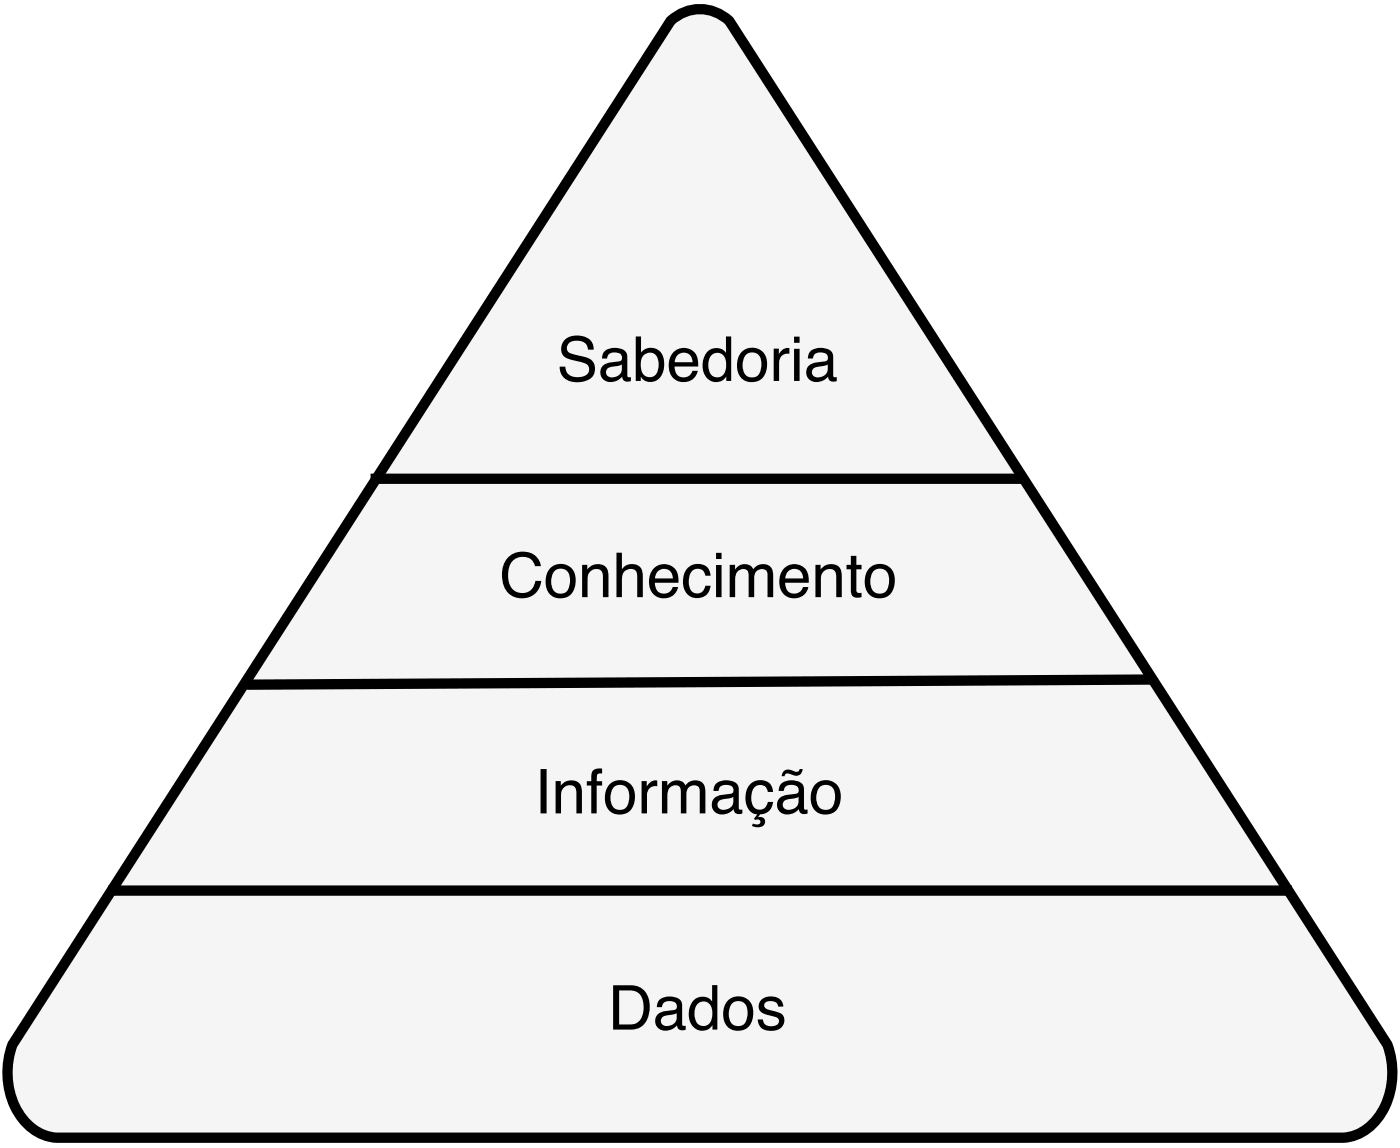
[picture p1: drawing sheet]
<svg xmlns="http://www.w3.org/2000/svg" width="96mm" height="79mm" viewBox="0 0 96 79" stroke-linecap="round" stroke-linejoin="round" font-family="sans-serif">
<path d="M46 1.4a2.91 2.91 0 0 1 4 0l45.1 70.2a5.2 5.2 0 0 1-1.4 5.7l-1 .6-.6 .1h-88.2a3.8 3.8 0 0 1-3.3-3.4 5.6 5.6 0 0 1 .3-3z" fill="#f5f5f5"/>
<path d="M46 1.4a2.91 2.91 0 0 1 4 0l45.1 70.2a5.2 5.2 0 0 1-1.4 5.7l-1 .6-.6 .1h-88.2a3.8 3.8 0 0 1-3.3-3.4 5.6 5.6 0 0 1 .3-3zM25.4 32.8h44.8M79 46.6l-62.1 .3M7.4 61h81.1" fill="none" stroke="#000" stroke-width=".71" stroke-linecap="butt"/>
<g fill="#000">
<path d="M34.8 38.3a1.32 1.32 0 0 1 1.3-.5 1.32 1.32 0 0 1 1 1h-.4a.94 .94 0 0 0-1.1-.6 .94 .94 0 0 0-.8 .9 1.15 1.15 0 0 0 1 1.5 .91 .91 0 0 0 .9-.8h.4a1.36 1.36 0 0 1-1.6 1.2 1.36 1.36 0 0 1-1.1-1.6 1.67 1.67 0 0 1 .4-1.1zM38.1 39.1a1.05 1.05 0 0 0 .1 1.6 .69 .69 0 0 0 .9-.9 .65 .65 0 0 0-.3-.7 .65 .65 0 0 0-.7 0zM37.7 39a1.06 1.06 0 0 1 1.3-.2 1.06 1.06 0 0 1 .4 1.3 1.02 1.02 0 0 1-1.1 .9 1.02 1.02 0 0 1-.9-1.1l.1-.7zM39.9 38.7h.4v.3a.78 .78 0 0 1 .9-.3 .78 .78 0 0 1 .5 .8v1.4h-.4v-1.4a.52 .52 0 0 0-.5-.5 .52 .52 0 0 0-.5 .6v1.3h-.4zM42.3 37.9h.3v1.1a.78 .78 0 0 1 .9-.3 .78 .78 0 0 1 .6 .8v1.4h-.4v-1.4a.52 .52 0 0 0-.5-.5 .52 .52 0 0 0-.6 .5v1.4h-.3zM44.8 39a1.01 1.01 0 0 1 1.2-.2 1.01 1.01 0 0 1 .5 1.1h-1.6a.63 .63 0 0 0 .5 .8 .63 .63 0 0 0 .7-.5h.4a1.01 1.01 0 0 1-1.2 .8 1.01 1.01 0 0 1-.8-1.1l.1-.7zM45.1 39.2l-.2 .4h1.2a.61 .61 0 0 0-.3-.6 .61 .61 0 0 0-.7 .2zM47.1 39a.91 .91 0 0 1 1-.3 .91 .91 0 0 1 .6 .8h-.4a.57 .57 0 0 0-.6-.5 .57 .57 0 0 0-.5 .7 .69 .69 0 0 0 .1 .7 .69 .69 0 0 0 .7 .2l.2-.1 .1-.4h.4a.96 .96 0 0 1-1.1 .9 .96 .96 0 0 1-.8-1.1l.1-.7zM49.1 38.7h.4v2.2h-.4zM49.1 37.9h.4v.4h-.4zM50 38.7h.4v.3a.72 .72 0 0 1 1.2 0 .73 .73 0 0 1 .9-.3 .73 .73 0 0 1 .5 .7v1.5h-.4v-1.5a.48 .48 0 0 0-.6-.4 .48 .48 0 0 0-.3 .6v1.3h-.4v-1.4a.46 .46 0 0 0-.4-.5 .46 .46 0 0 0-.5 .5v1.4h-.4zM53.7 39a1.01 1.01 0 0 1 1.2-.2 1.01 1.01 0 0 1 .5 1.1h-1.6a.63 .63 0 0 0 .5 .8 .63 .63 0 0 0 .7-.5h.4a1.01 1.01 0 0 1-1.2 .8 1.01 1.01 0 0 1-.8-1.1l.1-.7zM54 39.2l-.2 .4h1.3a.61 .61 0 0 0-.4-.6 .61 .61 0 0 0-.7 .2zM55.9 38.7h.3v.3a.78 .78 0 0 1 1-.3 .78 .78 0 0 1 .5 .8v1.4h-.4v-1.4a.52 .52 0 0 0-.5-.5 .52 .52 0 0 0-.5 .6v1.3h-.4zM58.3 38.1h.4v.6h.3v.3h-.3v1.5l.1 .1h.2v.3a.53 .53 0 0 1-.7-.4v-1.5h-.3v-.3h.3zM59.9 39.1a1.05 1.05 0 0 0 .2 1.6 .69 .69 0 0 0 .8-.9 .65 .65 0 0 0-.2-.7 .65 .65 0 0 0-.8 0zM59.6 39a1.06 1.06 0 0 1 1.3-.2 1.06 1.06 0 0 1 .4 1.3 1.02 1.02 0 0 1-1.1 .9 1.02 1.02 0 0 1-.9-1.1l.1-.7z"/>
<path d="M38.7 23.3a1.27 1.27 0 0 1 2 .4v.3h-.4a.78 .78 0 0 0-.6-.7 .78 .78 0 0 0-.8 .4 .44 .44 0 0 0 .4 .6l.7 .1a.87 .87 0 0 1 .8 1 .87 .87 0 0 1-.9 .8 1.15 1.15 0 0 1-1.5-1.1h.3l.1 .2a.91 .91 0 0 0 1.5 .2 .56 .56 0 0 0-.6-.7l-.4-.1a.81 .81 0 0 1-.8-.5 .81 .81 0 0 1 .2-.9zM41.6 25.3a.43 .43 0 0 0 .2 .6 .43 .43 0 0 0 .5-.1 .66 .66 0 0 0 .3-.8l-.8 .2zM41.4 24.1a1.07 1.07 0 0 1 1.6 .2v1.5h.2v.3a.42 .42 0 0 1-.6-.3 .77 .77 0 0 1-1 .4 .77 .77 0 0 1-.4-1l.1-.2a1.92 1.92 0 0 1 1.2-.3l.1-.1a.52 .52 0 0 0-.4-.5 .52 .52 0 0 0-.6 .3v.2h-.3zM43.6 23.1h.3v1.1a.91 .91 0 0 1 1.1-.3 .91 .91 0 0 1 .5 1.1 .97 .97 0 0 1-.3 .9 .97 .97 0 0 1-1.1 .2l-.2-.3v.3h-.3zM44.1 24.4a1.07 1.07 0 0 0 .2 1.4 .66 .66 0 0 0 .7-.1 .66 .66 0 0 0 .1-.7 .62 .62 0 0 0-.2-.7 .62 .62 0 0 0-.8 .1zM46.1 24.2a1.01 1.01 0 0 1 1.3-.2 1.01 1.01 0 0 1 .5 1.1h-1.7a.63 .63 0 0 0 .5 .8 .63 .63 0 0 0 .8-.5h.3a1.01 1.01 0 0 1-1.1 .8 1.01 1.01 0 0 1-.9-1.2l.2-.6zM46.4 24.4l-.2 .4h1.3a.61 .61 0 0 0-.4-.6 .61 .61 0 0 0-.7 .2zM48.7 24.4a1.02 1.02 0 0 0 .3 1.4 .66 .66 0 0 0 .8-.8 .62 .62 0 0 0-.3-.7 .62 .62 0 0 0-.8 .1zM48.6 24a.84 .84 0 0 1 1.2 .2v-1.1h.3v3h-.3v-.3a.91 .91 0 0 1-1.1 .3 .91 .91 0 0 1-.5-1.1 1.31 1.31 0 0 1 .4-1zM51.2 24.3a1.05 1.05 0 0 0 .1 1.5 .69 .69 0 0 0 .9-.8 .65 .65 0 0 0-.3-.7 .65 .65 0 0 0-.7 0zM50.8 24.2a1.06 1.06 0 0 1 1.3-.2 1.06 1.06 0 0 1 .4 1.3 1.02 1.02 0 0 1-1.1 .9 1.02 1.02 0 0 1-.9-1.2l.1-.6zM53 23.9h.4v.4a.64 .64 0 0 1 .7-.4v.3a.58 .58 0 0 0-.7 .6v1.3h-.4zM54.4 23.9h.4v2.2h-.4zM54.4 23.1h.4v.4h-.4zM55.7 25.3a.43 .43 0 0 0 .2 .6 .43 .43 0 0 0 .5-.1 .66 .66 0 0 0 .3-.8l-.8 .2zM55.5 24.1a1.07 1.07 0 0 1 1.6 .2v1.5h.3v.3a.42 .42 0 0 1-.6-.3 .77 .77 0 0 1-1 .4 .77 .77 0 0 1-.5-1l.2-.2a1.92 1.92 0 0 1 1.2-.3v-.1a.52 .52 0 0 0-.4-.5 .52 .52 0 0 0-.5 .3l-.1 .2h-.3z"/>
<path d="M37 52.7h.5v3h-.5zM38.1 53.5h.3v.3a.78 .78 0 0 1 1-.3 .78 .78 0 0 1 .5 .8v1.4h-.4v-1.4a.52 .52 0 0 0-.5-.5 .52 .52 0 0 0-.5 .6v1.3h-.4zM40.6 52.8l.3-.1h.4v.3a.29 .29 0 0 0-.4 .3v.2h.4v.3h-.4v1.9h-.4v-1.9h-.3v-.3h.3zM42.1 53.9a1.05 1.05 0 0 0 .2 1.6 .69 .69 0 0 0 .8-.9 .65 .65 0 0 0-.2-.7 .65 .65 0 0 0-.8 0zM41.7 53.8a1.06 1.06 0 0 1 1.4-.2 1.06 1.06 0 0 1 .4 1.3 1.02 1.02 0 0 1-1.1 .9 1.02 1.02 0 0 1-.9-1.1l.1-.7zM44 53.5h.3v.4a.64 .64 0 0 1 .7-.4v.4a.58 .58 0 0 0-.7 .6v1.2h-.3zM45.4 53.5h.3v.3a.72 .72 0 0 1 1.3 0 .73 .73 0 0 1 .8-.3 .73 .73 0 0 1 .5 .8v1.4h-.3v-1.5a.48 .48 0 0 0-.6-.4 .48 .48 0 0 0-.4 .7v1.2h-.3v-1.4a.46 .46 0 0 0-.5-.5 .46 .46 0 0 0-.4 .5l-.1 1.4h-.3zM49.2 55a.43 .43 0 0 0 .2 .5 .43 .43 0 0 0 .6-.1 .66 .66 0 0 0 .3-.8l-.8 .2zM49 53.8a1.07 1.07 0 0 1 1.6 .1v1.5l.3 .1v.2a.42 .42 0 0 1-.6-.3 .77 .77 0 0 1-1 .4 .77 .77 0 0 1-.4-1l.1-.1a1.92 1.92 0 0 1 1.2-.3l.1-.2a.52 .52 0 0 0-.5-.4 .52 .52 0 0 0-.5 .3l-.1 .1h-.3zM51.4 53.8a.91 .91 0 0 1 .9-.3 .91 .91 0 0 1 .7 .8h-.4a.57 .57 0 0 0-.6-.5 .57 .57 0 0 0-.5 .7 .69 .69 0 0 0 .1 .7 .69 .69 0 0 0 .7 .2l.1-.1 .2-.3h.4a.87 .87 0 0 1-.9 .8l-.1 .2a.35 .35 0 0 1 .4 .2 .35 .35 0 0 1-.2 .5l-.7-.1 .1-.2a.26 .26 0 0 0 .3 .1 .26 .26 0 0 0 .2-.3h-.3l-.1-.1 .2-.3a.95 .95 0 0 1-.8-1.1v-.4zM53.7 55a.43 .43 0 0 0 .2 .5 .43 .43 0 0 0 .5-.1 .66 .66 0 0 0 .3-.8l-.8 .2zM53.5 53.8a1.07 1.07 0 0 1 1.6 .1v1.5l.3 .1v.2a.42 .42 0 0 1-.6-.3 .77 .77 0 0 1-1.1 .4 .77 .77 0 0 1-.4-1l.1-.1a1.92 1.92 0 0 1 1.3-.3v-.2a.52 .52 0 0 0-.4-.4 .52 .52 0 0 0-.5 .3l-.1 .1h-.3zM53.7 52.9a.73 .73 0 0 1 .8 0h.2l.1-.2h.2a.57 .57 0 0 1-.9 .3h-.2l-.1 .2h-.2zM56.2 53.9a1.05 1.05 0 0 0 .2 1.6 .69 .69 0 0 0 .8-.9 .65 .65 0 0 0-.2-.7 .65 .65 0 0 0-.8 0zM55.8 53.8a1.06 1.06 0 0 1 1.4-.2 1.06 1.06 0 0 1 .4 1.3 1.02 1.02 0 0 1-1.1 .9 1.02 1.02 0 0 1-.9-1.1l.1-.7z"/>
<path d="M42.4 67.9v2.3a1.99 1.99 0 0 0 1.3-.1 1.45 1.45 0 0 0 0-2.1l-.5-.1zM42 67.5a2.54 2.54 0 0 1 2 .3 1.82 1.82 0 0 1-.1 2.6l-.7 .2h-1.2zM45.3 69.8a.43 .43 0 0 0 .2 .5 .43 .43 0 0 0 .6-.1 .66 .66 0 0 0 .3-.8l-.8 .2zM45.1 68.6a1.07 1.07 0 0 1 1.6 .1l.1 1.5 .2 .1v.3a.42 .42 0 0 1-.6-.3 .77 .77 0 0 1-1 .3 .77 .77 0 0 1-.4-1l.1-.1a1.92 1.92 0 0 1 1.2-.3l.1-.2a.52 .52 0 0 0-.4-.4 .52 .52 0 0 0-.6 .3v.1h-.4zM47.8 68.8a1.02 1.02 0 0 0 .2 1.5 .66 .66 0 0 0 .8-.9 .62 .62 0 0 0-.3-.7 .62 .62 0 0 0-.7 .1zM47.6 68.5a.84 .84 0 0 1 1.2 .1v-1.1h.4v3.1h-.4v-.4a.91 .91 0 0 1-1.1 .3 .91 .91 0 0 1-.5-1 1.31 1.31 0 0 1 .4-1zM50.2 68.7a1.05 1.05 0 0 0 .2 1.6 .69 .69 0 0 0 .8-.9 .65 .65 0 0 0-.2-.7 .65 .65 0 0 0-.8 0zM49.8 68.6a1.06 1.06 0 0 1 1.4-.2 1.06 1.06 0 0 1 .4 1.3 1.02 1.02 0 0 1-1.1 .9 1.02 1.02 0 0 1-.9-1.1l.1-.6zM52.2 68.5a.89 .89 0 0 1 1.5 .5h-.4a.51 .51 0 0 0-.4-.4 .51 .51 0 0 0-.5 .3l.1 .2 .5 .2a.7 .7 0 0 1 .8 .8 .7 .7 0 0 1-.9 .5 .78 .78 0 0 1-1-.7h.4a.57 .57 0 0 0 .5 .4 .57 .57 0 0 0 .6-.3 .95 .95 0 0 0-.9-.5 .57 .57 0 0 1-.5-.4 .57 .57 0 0 1 .2-.6z"/>
</g>
</svg>
